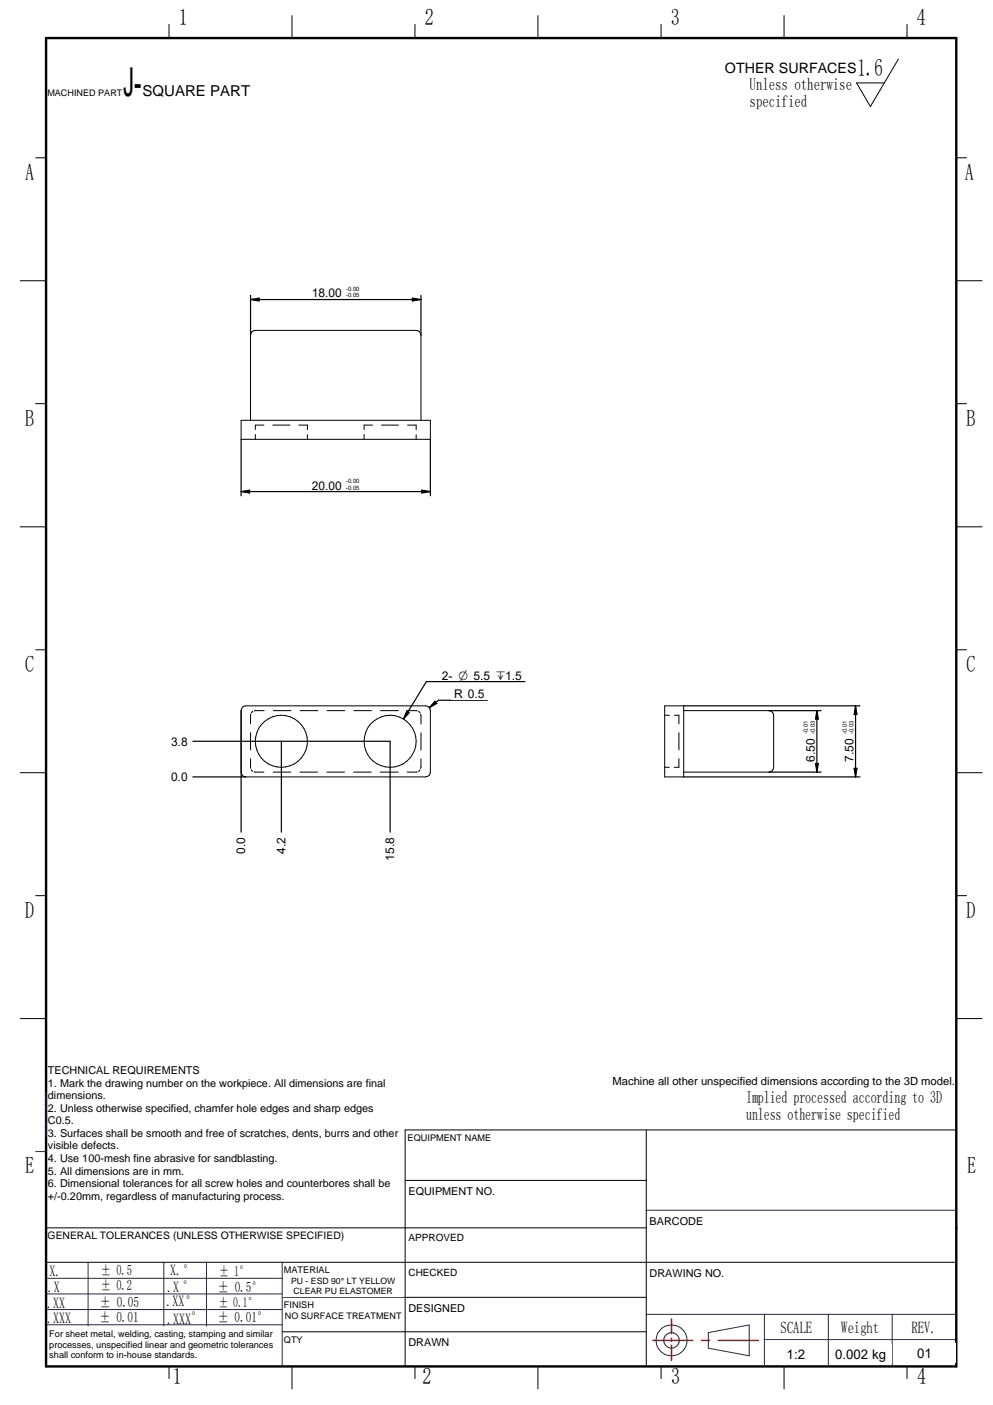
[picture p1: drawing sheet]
<svg xmlns="http://www.w3.org/2000/svg" width="210mm" height="297mm" viewBox="0 0 210 297" stroke-linecap="round" stroke-linejoin="round" font-family="sans-serif">
<defs><g id="words">
<text font-size="8.4" x="26" y="20.4">J-</text>
<text font-size="5.1" x="181.3" y="16.2">1.6</text>
<g font-size="4.9">
<text x="37.8" y="5.3">1</text>
<text x="89.8" y="5.3">2</text>
<text x="141.8" y="5.3">3</text>
<text x="193.8" y="5.3">4</text>
<text x="5.3" y="38">A</text>
<text x="204" y="38">A</text>
<text x="5.3" y="90">B</text>
<text x="204.3" y="90">B</text>
<text x="5.3" y="142">C</text>
<text x="204.3" y="142">C</text>
<text x="5.3" y="194">D</text>
<text x="204.3" y="194">D</text>
<text x="5.3" y="248.1">E</text>
<text x="204.4" y="248.1">E</text>
<text x="36.5" y="292.7">1</text>
<text x="89.3" y="292.7">2</text>
<text x="141.9" y="292.7">3</text>
<text x="193.8" y="292.7">4</text>
</g>
<g font-size="3.6">
<text x="158.5" y="19">Unless otherwise</text>
<text x="158.5" y="22.6">specified</text>
<text x="157.7" y="233.1">Implied processed according to 3D</text>
<text x="157.7" y="236.7">unless otherwise specified</text>
<text x="165" y="281.8">SCALE</text>
<text x="177.8" y="281.8">Weight</text>
<text x="192.7" y="281.8">REV.</text>
</g>
<g font-size="3.3">
<text x="10.5" y="269.8">X.</text>
<text x="35.9" y="269.5">X.°</text>
<text x="10.1" y="273">.X</text>
<text x="35.3" y="273.2">.X °</text>
<text x="10" y="276.6">.XX</text>
<text x="10" y="279.7">.XXX</text>
<text x="35.2" y="276.2">.XX°</text>
<text x="35.3" y="279.8">.XXX°</text>
</g>
<text font-size="3.2" x="30.1" y="20.4">SQUARE PART</text>
<g font-size="3">
<text x="153.2" y="15.4">OTHER SURFACES</text>
<text x="21.3" y="269.5">± 0.5</text>
<text x="46.4" y="269.7">± 1°</text>
<text x="21.3" y="272.7">± 0.2</text>
<text x="46.1" y="273.1">± 0.5°</text>
<text x="21" y="279.6">± 0.01</text>
<text x="21.1" y="276.4">± 0.05</text>
<text x="46" y="279.6">± 0.01°</text>
</g>
<text font-size="2.9" x="46.3" y="276.4">± 0.1°</text>
<g font-size="2.8">
<text x="166.3" y="287.3">1:2</text>
<text x="176.5" y="287.2">0.002 kg</text>
<text x="193.9" y="287.1">01</text>
</g>
<g font-size="2.5">
<text x="65.9" y="62.9">18.00</text>
<text x="65.9" y="103.5">20.00</text>
<text x="93.4" y="143.7">2- O 5.5 `1.5</text>
<text x="96" y="147.6">R 0.5</text>
<text x="36.2" y="157.6">3.8</text>
<text x="172.2" y="161.1" transform="rotate(-90 172.2 161.1)">6.50</text>
<text x="180.4" y="161.1" transform="rotate(-90 180.4 161.1)">7.50</text>
<text x="36.2" y="165.1">0.0</text>
<text x="51.9" y="180.6" transform="rotate(-90 51.9 180.6)">0.0</text>
<text x="60.4" y="180.6" transform="rotate(-90 60.4 180.6)">4.2</text>
<text x="83.4" y="181.9" transform="rotate(-90 83.4 181.9)">15.8</text>
</g>
<text font-size="2.4" x="129.5" y="229.5">Machine all other unspecified dimensions according to the 3D model.</text>
<g font-size="2.3">
<text x="10.1" y="227">TECHNICAL REQUIREMENTS</text>
<text x="10.1" y="229.7">1. Mark the drawing number on the workpiece. All dimensions are final</text>
<text x="10.1" y="232.4">dimensions.</text>
<text x="10.1" y="235">2. Unless otherwise specified, chamfer hole edges and sharp edges</text>
<text x="10.1" y="237.7">C0.5.</text>
<text x="10.1" y="240.4">3. Surfaces shall be smooth and free of scratches, dents, burrs and other</text>
<text x="10.1" y="243">visible defects.</text>
<text x="10.1" y="245.7">4. Use 100-mesh fine abrasive for sandblasting.</text>
<text x="10.1" y="248.3">5. All dimensions are in mm.</text>
<text x="10.1" y="251">6. Dimensional tolerances for all screw holes and counterbores shall be</text>
<text x="10.1" y="253.7">+/-0.20mm, regardless of manufacturing process.</text>
<text x="86.3" y="252.6">EQUIPMENT NO.</text>
<text x="137.3" y="258.9">BARCODE</text>
<text x="137.3" y="269.9">DRAWING NO.</text>
<text x="86.3" y="277.3">DESIGNED</text>
<text x="86.3" y="284.6">DRAWN</text>
</g>
<text font-size="2.2" x="10.1" y="262">GENERAL TOLERANCES (UNLESS OTHERWISE SPECIFIED)</text>
<g font-size="2.1">
<text x="86.3" y="262.4">APPROVED</text>
<text x="86.3" y="269.7">CHECKED</text>
</g>
<g font-size="1.9">
<text x="10" y="20.4">MACHINED PART</text>
<text x="86.2" y="241.2">EQUIPMENT NAME</text>
<text x="60" y="269.2">MATERIAL</text>
<text x="60" y="276.6">FINISH</text>
<text x="60.2" y="278.9">NO SURFACE TREATMENT</text>
<text x="10.4" y="282.6">For sheet metal, welding, casting, stamping and similar</text>
<text x="10.4" y="284.9">processes, unspecified linear and geometric tolerances</text>
<text x="10.4" y="287.1">shall conform to in-house standards.</text>
<text x="60" y="283.9">QTY</text>
</g>
<g font-size="1.8">
<text x="61.5" y="271.5">PU - ESD 90° LT YELLOW</text>
<text x="62.1" y="273.6">CLEAR PU ELASTOMER</text>
</g>
<g font-size="1.3">
<text x="73.2" y="61.4">-0.00</text>
<text x="73.2" y="62.9">-0.05</text>
<text x="73.2" y="102.1">-0.00</text>
<text x="73.2" y="103.5">-0.05</text>
<text x="170.8" y="155.2" transform="rotate(-90 170.8 155.2)">-0.01</text>
<text x="172.2" y="155.2" transform="rotate(-90 172.2 155.2)">-0.03</text>
<text x="179" y="155.2" transform="rotate(-90 179 155.2)">-0.01</text>
<text x="180.4" y="155.2" transform="rotate(-90 180.4 155.2)">-0.03</text>
</g>
</g></defs>
<g fill="none" stroke="#26264c" stroke-width=".21">
<path d="M9.7 231v9.3M7.5 243.5h2.2M9.6 252.9h.1M9.7 258.3h.1M136.6 255.9h65.5M9.6 276.9h50M9.6 273.6h50M9.9 270.3h50M18.6 266.9v13.4M34.6 266.9v13.4M43.6 266.9v13.4M59.6 266.9v22"/>
<path d="M59.8 274.3h26M136.6 277.9h65.5M161.6 277.9v11M175.1 277.9v11M188.6 277.9v11M9.9 280.1h49.7M149.7 281.7l8.7-1.6v6.5l-8.7-1.6zM161.5 283.2h40.6"/>
<circle cx="142" cy="283.4" r="1.64"/>
<circle cx="142" cy="283.4" r="3.3"/>
</g>
<g fill="none" stroke="#000" stroke-width=".21">
<path d="M35.7 5.2v2.8M87.7 5.2v2.8M139.7 5.2v2.8M189.9 12.5l-5.9 10-2.9-5h5.8M191.7 5.2v2.8M7.5 33.4h2.2M202.1 33.4h2.2M4.3 59.4h5.4M202.1 59.4h5.5M7.5 85.3h2.2M202.1 85.3h2.2M4.3 111.4h5.4"/>
<path d="M202.1 111.4h5.5M7.5 137.4h2.2M202.1 137.4h2.2M4.3 163.4h5.4M202.1 163.4h5.5M7.5 189.4h2.2M202.1 189.4h2.2M4.3 215.3h5.4M202.1 215.3h5.5M202.1 238.9h-116.5v50M85.7 249.6h50.9M136.6 259.6h-126.8"/>
<path d="M202.2 259.6h.1M9.7 266.9h192.4M85.8 274.3h50.8M35.7 288.9v2.6M61.7 288.9v4.7M85.6 281.6h51M87.7 288.9v2.6M113.7 288.9v4.7M139.7 288.9v2.6M165.7 288.9v4.7M191.7 288.9v2.6"/>
</g>
<path d="M9.7 8h192.4v280.9h-192.4z" fill="none" stroke="#000" stroke-width=".51"/>
<path d="M141.9 278.8v3.2M138 283.4h8.5M141.9 282.9v.7M141.9 284.4v3.2M148.3 283.4h1.7M151.8 283.4h8.5" fill="none" stroke="#f00" stroke-width=".34"/>
<g fill="#fff">
<path d="M136.9 271.6h64.4v6h-64.4z"/>
<path d="M188.9 284.1h13v4h-13z"/>
<path d="M86 255.1h50.1v3.9h-50.1z"/>
<path d="M59.8 270.2h25.3v4h-25.3z"/>
<path d="M99.9 277.4h23v4h-23z"/>
<path d="M86.1 244.5h50v4h-50z"/>
<path d="M59.9 277.2h25.2v4.1h-25.2z"/>
<path d="M175.5 284.2h12.9v4h-12.9z"/>
<path d="M161.8 284.3h13v4h-13z"/>
<path d="M137 260.6h64.4v6h-64.4z"/>
</g>
<path d="M61.7 3.3v4.7M113.7 3.3v4.7M165.7 3.3v4.7M136.6 238.9v50M59.6 281.6h26" fill="none" stroke="#000" stroke-width=".21"/>
<path d="M14.5 11.3h28.1v12.1h-28.1z" fill="#fff"/>
<g fill="none" stroke="#000" stroke-width=".21">
<path d="M51 88.9h40v4h-40zM53 88.9v-18a1.01 1.01 0 0 1 1-1.1h34a1.01 1.01 0 0 1 1 1.1v18M54 91.9v1M55.8 89.9h-1.8v.9M57.7 89.9h3.6M63.2 89.9h1.8v.9M65 91.9v1M77 91.9v1M78.7 89.9h-1.7v.9M80.6 89.9h3.6M86.1 89.9h1.9v.9M88 91.9v1"/>
<path d="M51.3 149.5l.6-.3h38.1a1.01 1.01 0 0 1 1 1v13a1.01 1.01 0 0 1-1 1.1h-38.1a1.01 1.01 0 0 1-.9-1.1v-13zM53 154.9v3.6M53 151v2M53.5 150.4l-.4 .3M55.8 150.2l-2 .1M57.8 150.2h3.7M63.5 150.2h3.7M69.1 150.2h3.8M74.8 150.2h3.7M80.4 150.2h3.8M86.1 150.2l2.1 .1M88.5 150.4l.3 .3"/>
<path d="M88.9 151l.1 2.1M89 154.9v3.7M140.5 151.2h1M140.5 149.2h4v15.1h-4zM142.6 151.2h.9v1.8M143.5 154.9v3.6M144.5 150.2h18a1.01 1.01 0 0 1 1 1v11a1.01 1.01 0 0 1-1 1h-18M53 160.4v2M53.1 162.7l.3 .4M53.7 163.2h2.1M57.7 163.2h3.8M63.4 163.2h3.7"/>
<path d="M69.1 163.2h3.7M74.8 163.2h3.7M80.4 163.2h3.8M88.2 163.2h-2.1M88.8 162.8l-.4 .3M89 160.4l-.1 2.1M140.5 162.2h1M143.5 160.4v1.8h-1"/>
<circle cx="59.5" cy="156.7" r="5.5"/>
<circle cx="82.5" cy="156.7" r="5.5"/>
</g>
<path d="M90.1 144.1h20.9" fill="none" stroke="#000" stroke-width=".25"/>
<path d="M92.8 141.6h18.2v2.4h-18.2z" fill="#fff"/>
<path d="M51 92.9v11.9M91 92.9v11.9M86 150.3l.5 .4-1.2 1.3zM90.1 144.1l-4.8 7.9" fill="none" stroke="#000" stroke-width=".25"/>
<path d="M86 150.3l.5 .4-1.2 1.3z" fill="#000"/>
<path d="M65.3 100.8h11.4v3h-11.4z" fill="#fff"/>
<path d="M53 62.4v8.5M89 62.4v8.5M51 103.9h40M51 103.9l1.7-.3v.6zM89.2 103.6l1.8 .3-1.8 .3z" fill="none" stroke="#000" stroke-width=".25"/>
<path d="M51 103.9l1.7-.3v.6zM89.2 103.6l1.8 .3-1.8 .3z" fill="#000"/>
<path d="M65.3 60.2h11.4v3h-11.4z" fill="#fff"/>
<path d="M53 63.3l1.8-.3v.6zM53 63.3h36M87.2 63l1.8 .3-1.8 .3zM162.5 150.2h11.1M162.5 163.2h11.1" fill="none" stroke="#000" stroke-width=".25"/>
<path d="M53 63.3l1.8-.3v.6zM87.2 63l1.8 .3-1.8 .3z" fill="#000"/>
<path d="M169.5 151.8h3.1v9.9h-3.1z" fill="#fff"/>
<path d="M144.5 149.2h37.3M172.7 150.2l.3 1.8h-.6zM172.7 150.2v13M144.5 164.3h37.3M172.4 161.4h.6l-.3 1.8z" fill="none" stroke="#000" stroke-width=".25"/>
<path d="M172.7 150.2l.3 1.8h-.6zM172.4 161.4h.6l-.3 1.8z" fill="#000"/>
<path d="M177.8 151.8h2.9v9.9h-2.9z" fill="#fff"/>
<path d="M180.8 149.2l.3 1.8h-.5zM180.8 149.2v15.1M40.8 164.3h11.1M180.6 162.4h.5l-.3 1.9z" fill="none" stroke="#000" stroke-width=".25"/>
<path d="M180.8 149.2l.3 1.8h-.5zM180.6 162.4h.5l-.3 1.9z" fill="#000"/>
<path d="M35.6 163h4.7v2.4h-4.7z" fill="#fff"/>
<path d="M40.8 156.7h41.7" fill="none" stroke="#000" stroke-width=".25"/>
<path d="M35.6 155.5h4.7v2.4h-4.7z" fill="#fff"/>
<path d="M51 150.2v25.7" fill="none" stroke="#000" stroke-width=".25"/>
<path d="M49.7 176.4h2.5v4.8h-2.5z" fill="#fff"/>
<path d="M59.5 156.7v19.2" fill="none" stroke="#000" stroke-width=".25"/>
<path d="M58.3 176.4h2.4v4.8h-2.4z" fill="#fff"/>
<path d="M82.5 156.7v19.2" fill="none" stroke="#000" stroke-width=".25"/>
<path d="M81.2 176.4h2.5v6.2h-2.5z" fill="#fff"/>
<path d="M92.7 148h10.3" fill="none" stroke="#000" stroke-width=".25"/>
<path d="M95.4 145.5h7.6v2.4h-7.6z" fill="#fff"/>
<path d="M91.9 148.3l.4 .4-1.5 .9zM92.7 148l-1.9 1.6" fill="none" stroke="#000" stroke-width=".25"/>
<path d="M91.9 148.3l.4 .4-1.5 .9z" fill="#000"/>
<use href="#words"/>
</svg>
